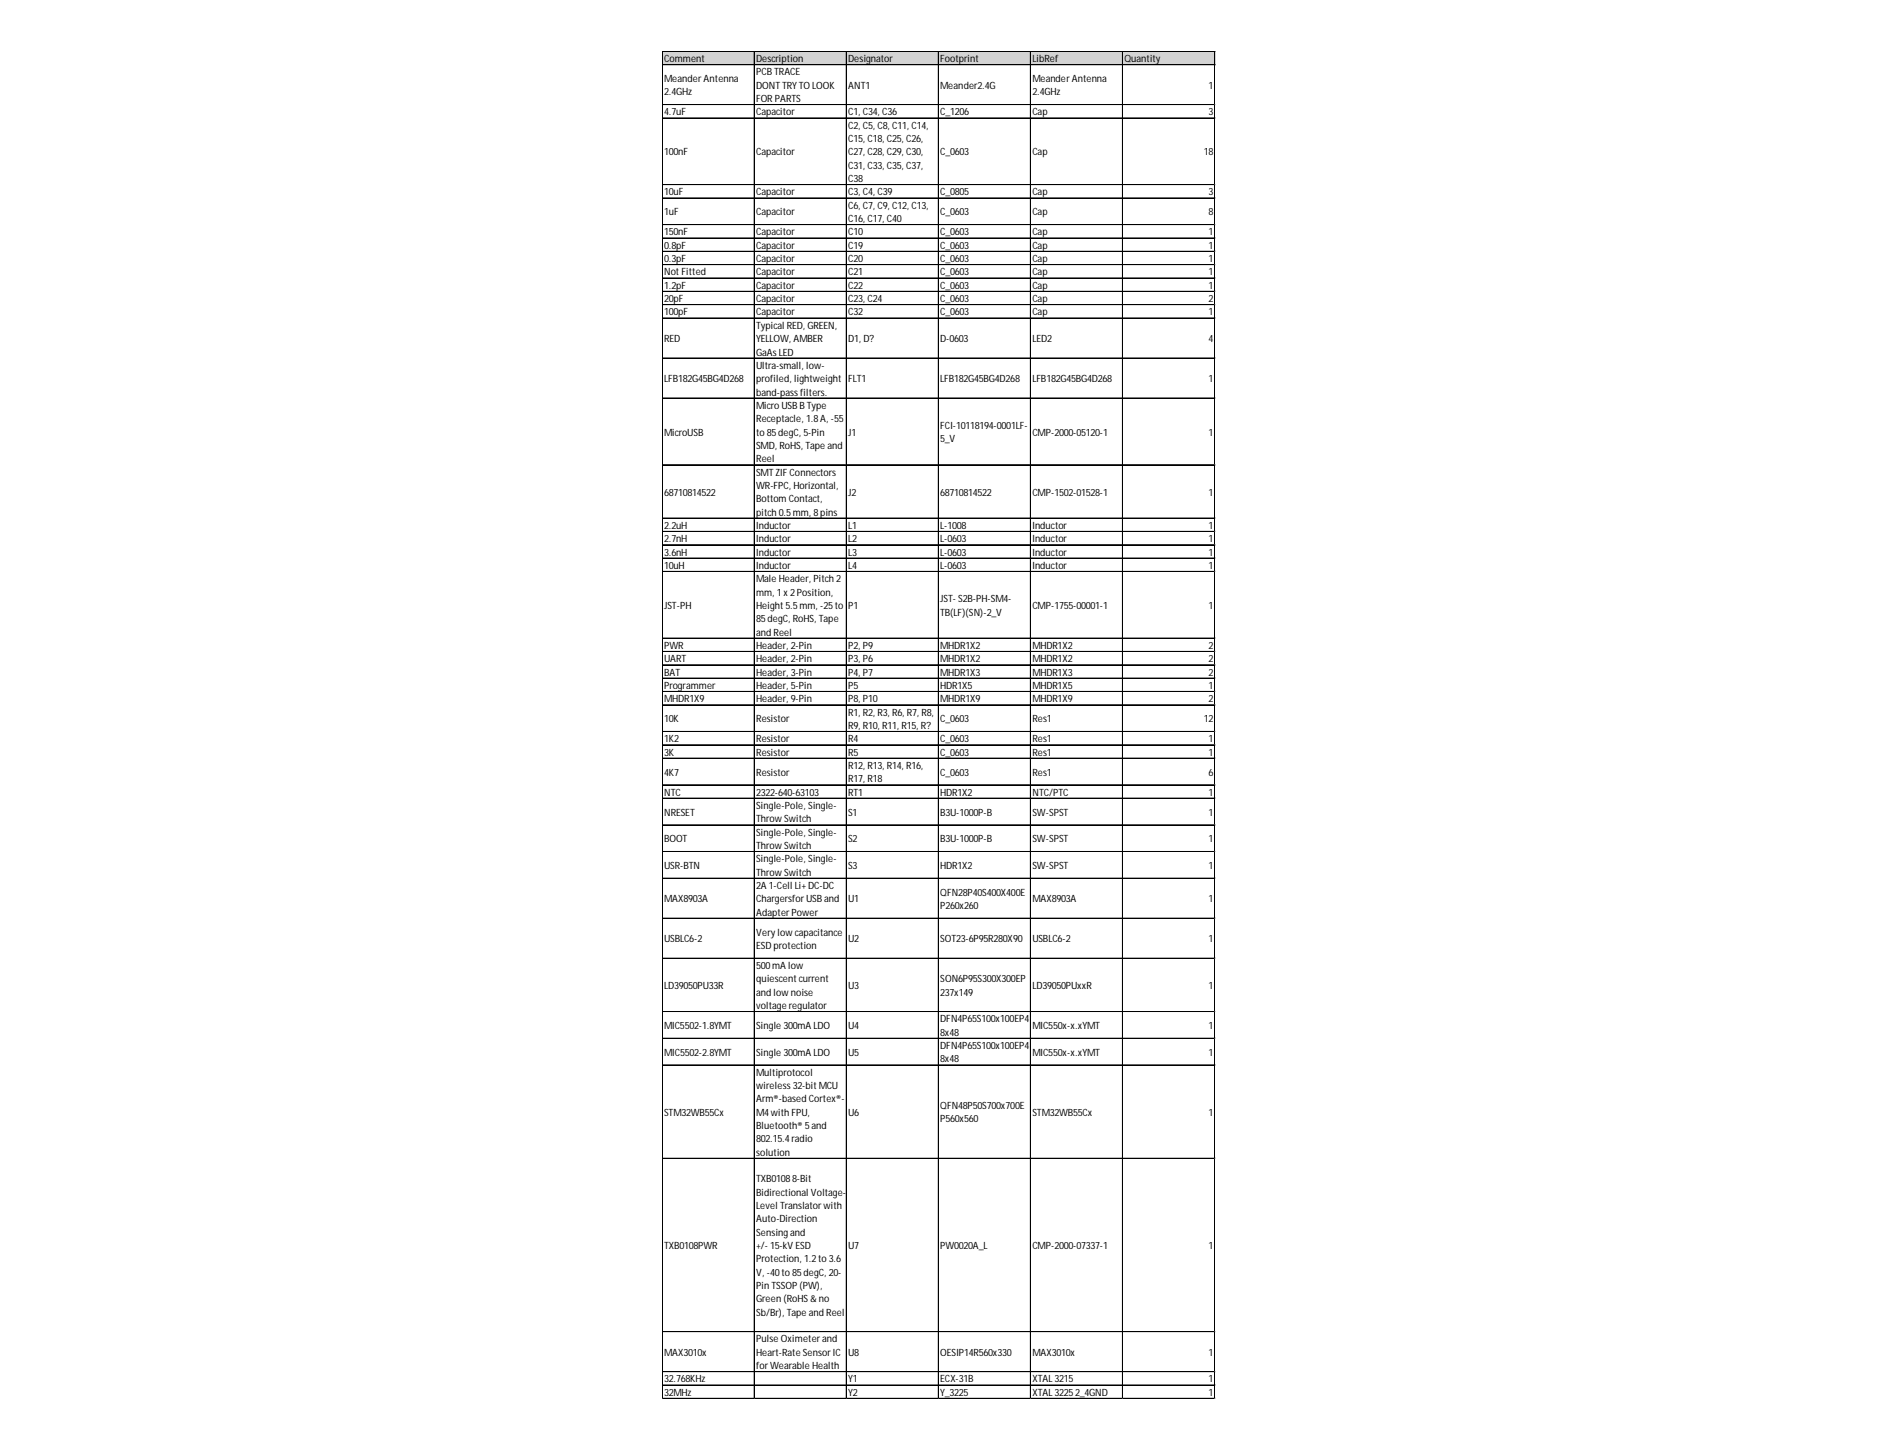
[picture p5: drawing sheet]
<svg xmlns="http://www.w3.org/2000/svg" width="279mm" height="216mm" viewBox="0 0 279 216" stroke-linecap="round" stroke-linejoin="round" font-family="sans-serif">
<defs><g id="words">
<g font-size="1.5">
<text x="98.7" y="9.2">Comment</text>
<text x="112.4" y="9.2">Description</text>
<text x="112.4" y="11.2">PCB TRACE</text>
<text x="126.1" y="9.2">Designator</text>
<text x="139.8" y="9.2">Footprint</text>
<text x="153.5" y="9.2">LibRef</text>
<text x="167.2" y="9.2">Quantity</text>
<text x="98.7" y="12.2">MeanderAntenna</text>
<text x="98.7" y="14.2">2.4GHz</text>
<text x="98.7" y="17.2">4.7uF</text>
<text x="112.4" y="13.2">DONT TRYTO LOOK</text>
<text x="112.4" y="15.2">FOR PARTS</text>
<text x="112.4" y="17.2">Capacitor</text>
<text x="126.1" y="13.2">ANT1</text>
<text x="126.1" y="17.2">C1, C34, C36</text>
<text x="139.8" y="13.2">Meander2.4G</text>
<text x="139.8" y="17.2">C_1206</text>
<text x="153.5" y="12.2">MeanderAntenna</text>
<text x="153.5" y="14.2">2.4GHz</text>
<text x="153.5" y="17.2">Cap</text>
<text x="179.7" y="13.2">1</text>
<text x="179.7" y="17.2">3</text>
<text x="98.7" y="23.1">100nF</text>
<text x="112.4" y="23.1">Capacitor</text>
<text x="126.1" y="19.1">C2, C5, C8, C11, C14,</text>
<text x="126.1" y="21.1">C15, C18, C25, C26,</text>
<text x="126.1" y="23.1">C27, C28, C29, C30,</text>
<text x="139.8" y="23.1">C_0603</text>
<text x="153.5" y="23.1">Cap</text>
<text x="179" y="23.1">18</text>
<text x="98.7" y="29.1">10uF</text>
<text x="112.4" y="29.1">Capacitor</text>
<text x="126.1" y="25.1">C31, C33, C35, C37,</text>
<text x="126.1" y="27.1">C38</text>
<text x="126.1" y="29.1">C3, C4, C39</text>
<text x="139.8" y="29.1">C_0805</text>
<text x="153.5" y="29.1">Cap</text>
<text x="179.7" y="29.1">3</text>
<text x="98.7" y="32">1uF</text>
<text x="98.7" y="35">150nF</text>
<text x="112.4" y="32">Capacitor</text>
<text x="112.4" y="35">Capacitor</text>
<text x="126.1" y="31">C6, C7, C9, C12, C13,</text>
<text x="126.1" y="33">C16, C17, C40</text>
<text x="126.1" y="35">C10</text>
<text x="139.8" y="32">C_0603</text>
<text x="139.8" y="35">C_0603</text>
<text x="153.5" y="32">Cap</text>
<text x="153.5" y="35">Cap</text>
<text x="179.7" y="32">8</text>
<text x="179.7" y="35">1</text>
<text x="98.7" y="37">0.8pF</text>
<text x="98.7" y="39">0.3pF</text>
<text x="98.7" y="41">Not Fitted</text>
<text x="112.4" y="37">Capacitor</text>
<text x="112.4" y="39">Capacitor</text>
<text x="112.4" y="41">Capacitor</text>
<text x="126.1" y="37">C19</text>
<text x="126.1" y="39">C20</text>
<text x="126.1" y="41">C21</text>
<text x="139.8" y="37">C_0603</text>
<text x="139.8" y="39">C_0603</text>
<text x="139.8" y="41">C_0603</text>
<text x="153.5" y="37">Cap</text>
<text x="153.5" y="39">Cap</text>
<text x="153.5" y="41">Cap</text>
<text x="179.7" y="37">1</text>
<text x="179.7" y="39">1</text>
<text x="179.7" y="41">1</text>
<text x="98.7" y="42.9">1.2pF</text>
<text x="98.7" y="44.9">20pF</text>
<text x="98.7" y="46.9">100pF</text>
<text x="112.4" y="42.9">Capacitor</text>
<text x="112.4" y="44.9">Capacitor</text>
<text x="112.4" y="46.9">Capacitor</text>
<text x="126.1" y="42.9">C22</text>
<text x="126.1" y="44.9">C23, C24</text>
<text x="126.1" y="46.9">C32</text>
<text x="139.8" y="42.9">C_0603</text>
<text x="139.8" y="44.9">C_0603</text>
<text x="139.8" y="46.9">C_0603</text>
<text x="153.5" y="42.9">Cap</text>
<text x="153.5" y="44.9">Cap</text>
<text x="153.5" y="46.9">Cap</text>
<text x="179.7" y="42.9">1</text>
<text x="179.7" y="44.9">2</text>
<text x="179.7" y="46.9">1</text>
<text x="98.7" y="50.9">RED</text>
<text x="112.4" y="48.9">Typical RED, GREEN,</text>
<text x="112.4" y="50.9">YELLOW, AMBER</text>
<text x="112.4" y="52.9">GaAsLED</text>
<text x="126.1" y="50.9">D1, D?</text>
<text x="139.8" y="50.9">D-0603</text>
<text x="153.5" y="50.9">LED2</text>
<text x="179.7" y="50.9">4</text>
<text x="98.7" y="56.8">LFB182G45BG4D268</text>
<text x="112.4" y="54.8">Ultra-small, low-</text>
<text x="112.4" y="56.8">profiled, lightweight</text>
<text x="112.4" y="58.8">band-passfilters.</text>
<text x="126.1" y="56.8">FLT1</text>
<text x="139.8" y="56.8">LFB182G45BG4D268</text>
<text x="153.5" y="56.8">LFB182G45BG4D268</text>
<text x="179.7" y="56.8">1</text>
<text x="98.7" y="64.8">MicroUSB</text>
<text x="112.4" y="60.8">Micro USB B Type</text>
<text x="112.4" y="62.8">Receptacle, 1.8A, -55</text>
<text x="112.4" y="64.8">to 85degC, 5-Pin</text>
<text x="126.1" y="64.8">J1</text>
<text x="139.8" y="63.8">FCI-10118194-0001LF-</text>
<text x="139.8" y="65.8">5_V</text>
<text x="153.5" y="64.8">CMP-2000-05120-1</text>
<text x="179.7" y="64.8">1</text>
<text x="112.4" y="66.7">SMD, RoHS, Tape and</text>
<text x="112.4" y="68.7">Reel</text>
<text x="112.4" y="70.7">SMT ZIF Connectors</text>
<text x="98.7" y="73.7">68710814522</text>
<text x="112.4" y="72.7">WR-FPC, Horizontal,</text>
<text x="112.4" y="74.7">Bottom Contact,</text>
<text x="112.4" y="76.7">pitch 0.5mm, 8pins</text>
<text x="126.1" y="73.7">J2</text>
<text x="139.8" y="73.7">68710814522</text>
<text x="153.5" y="73.7">CMP-1502-01528-1</text>
<text x="179.7" y="73.7">1</text>
<text x="98.7" y="78.6">2.2uH</text>
<text x="98.7" y="80.6">2.7nH</text>
<text x="98.7" y="82.6">3.6nH</text>
<text x="112.4" y="78.6">Inductor</text>
<text x="112.4" y="80.6">Inductor</text>
<text x="112.4" y="82.6">Inductor</text>
<text x="126.1" y="78.6">L1</text>
<text x="126.1" y="80.6">L2</text>
<text x="126.1" y="82.6">L3</text>
<text x="139.8" y="78.6">L-1008</text>
<text x="139.8" y="80.6">L-0603</text>
<text x="139.8" y="82.6">L-0603</text>
<text x="153.5" y="78.6">Inductor</text>
<text x="153.5" y="80.6">Inductor</text>
<text x="153.5" y="82.6">Inductor</text>
<text x="179.7" y="78.6">1</text>
<text x="179.7" y="80.6">1</text>
<text x="179.7" y="82.6">1</text>
<text x="98.7" y="84.6">10uH</text>
<text x="112.4" y="84.6">Inductor</text>
<text x="112.4" y="86.6">Male Header, Pitch 2</text>
<text x="112.4" y="88.6">mm, 1x 2Position,</text>
<text x="126.1" y="84.6">L4</text>
<text x="139.8" y="84.6">L-0603</text>
<text x="139.8" y="89.5">JST- S2B-PH-SM4-</text>
<text x="153.5" y="84.6">Inductor</text>
<text x="179.7" y="84.6">1</text>
<text x="98.7" y="90.5">JST-PH</text>
<text x="112.4" y="90.5">Height 5.5mm, -25to</text>
<text x="112.4" y="92.5">85degC, RoHS, Tape</text>
<text x="112.4" y="94.5">and Reel</text>
<text x="126.1" y="90.5">P1</text>
<text x="139.8" y="91.5">TB(LF)(SN)-2_V</text>
<text x="153.5" y="90.5">CMP-1755-00001-1</text>
<text x="179.7" y="90.5">1</text>
<text x="98.7" y="96.5">PWR</text>
<text x="98.7" y="98.5">UART</text>
<text x="98.7" y="100.5">BAT</text>
<text x="112.4" y="96.5">Header, 2-Pin</text>
<text x="112.4" y="98.5">Header, 2-Pin</text>
<text x="112.4" y="100.5">Header, 3-Pin</text>
<text x="126.1" y="96.5">P2, P9</text>
<text x="126.1" y="98.5">P3, P6</text>
<text x="126.1" y="100.5">P4, P7</text>
<text x="139.8" y="96.5">MHDR1X2</text>
<text x="139.8" y="98.5">MHDR1X2</text>
<text x="139.8" y="100.5">MHDR1X3</text>
<text x="153.5" y="96.5">MHDR1X2</text>
<text x="153.5" y="98.5">MHDR1X2</text>
<text x="153.5" y="100.5">MHDR1X3</text>
<text x="179.7" y="96.5">2</text>
<text x="179.7" y="98.5">2</text>
<text x="179.7" y="100.5">2</text>
<text x="98.7" y="102.4">Programmer</text>
<text x="98.7" y="104.4">MHDR1X9</text>
<text x="98.7" y="107.4">10K</text>
<text x="112.4" y="102.4">Header, 5-Pin</text>
<text x="112.4" y="104.4">Header, 9-Pin</text>
<text x="112.4" y="107.4">Resistor</text>
<text x="126.1" y="102.4">P5</text>
<text x="126.1" y="104.4">P8, P10</text>
<text x="126.1" y="106.4">R1, R2, R3, R6, R7, R8,</text>
<text x="139.8" y="102.4">HDR1X5</text>
<text x="139.8" y="104.4">MHDR1X9</text>
<text x="139.8" y="107.4">C_0603</text>
<text x="153.5" y="102.4">MHDR1X5</text>
<text x="153.5" y="104.4">MHDR1X9</text>
<text x="153.5" y="107.4">Res1</text>
<text x="179" y="107.4">12</text>
<text x="179.7" y="102.4">1</text>
<text x="179.7" y="104.4">2</text>
<text x="98.7" y="110.4">1K2</text>
<text x="98.7" y="112.4">3K</text>
<text x="112.4" y="110.4">Resistor</text>
<text x="112.4" y="112.4">Resistor</text>
<text x="126.1" y="108.4">R9, R10, R11, R15, R?</text>
<text x="126.1" y="110.4">R4</text>
<text x="126.1" y="112.4">R5</text>
<text x="139.8" y="110.4">C_0603</text>
<text x="139.8" y="112.4">C_0603</text>
<text x="153.5" y="110.4">Res1</text>
<text x="153.5" y="112.4">Res1</text>
<text x="179.7" y="110.4">1</text>
<text x="179.7" y="112.4">1</text>
<text x="98.7" y="115.3">4K7</text>
<text x="98.7" y="118.3">NTC</text>
<text x="112.4" y="115.3">Resistor</text>
<text x="112.4" y="118.3">2322-640-63103</text>
<text x="126.1" y="114.3">R12, R13, R14, R16,</text>
<text x="126.1" y="116.3">R17, R18</text>
<text x="126.1" y="118.3">RT1</text>
<text x="139.8" y="115.3">C_0603</text>
<text x="139.8" y="118.3">HDR1X2</text>
<text x="153.5" y="115.3">Res1</text>
<text x="153.5" y="118.3">NTC/PTC</text>
<text x="179.7" y="115.3">6</text>
<text x="179.7" y="118.3">1</text>
<text x="98.7" y="121.3">NRESET</text>
<text x="98.7" y="125.2">BOOT</text>
<text x="112.4" y="120.3">Single-Pole, Single-</text>
<text x="112.4" y="122.3">ThrowSwitch</text>
<text x="112.4" y="124.3">Single-Pole, Single-</text>
<text x="126.1" y="121.3">S1</text>
<text x="126.1" y="125.2">S2</text>
<text x="139.8" y="121.3">B3U-1000P-B</text>
<text x="139.8" y="125.2">B3U-1000P-B</text>
<text x="153.5" y="121.3">SW-SPST</text>
<text x="153.5" y="125.2">SW-SPST</text>
<text x="179.7" y="121.3">1</text>
<text x="179.7" y="125.2">1</text>
<text x="98.7" y="129.2">USR-BTN</text>
<text x="112.4" y="126.2">ThrowSwitch</text>
<text x="112.4" y="128.2">Single-Pole, Single-</text>
<text x="112.4" y="130.2">ThrowSwitch</text>
<text x="126.1" y="129.2">S3</text>
<text x="139.8" y="129.2">HDR1X2</text>
<text x="153.5" y="129.2">SW-SPST</text>
<text x="179.7" y="129.2">1</text>
<text x="98.7" y="134.2">MAX8903A</text>
<text x="112.4" y="132.2">2A 1-Cell Li+DC-DC</text>
<text x="112.4" y="134.2">ChargersforUSB and</text>
<text x="112.4" y="136.2">AdapterPower</text>
<text x="126.1" y="134.2">U1</text>
<text x="139.8" y="133.2">QFN28P40S400X400E</text>
<text x="139.8" y="135.2">P260x260</text>
<text x="153.5" y="134.2">MAX8903A</text>
<text x="179.7" y="134.2">1</text>
<text x="98.7" y="140.1">USBLC6-2</text>
<text x="112.4" y="139.1">Very lowcapacitance</text>
<text x="112.4" y="141.1">ESD protection</text>
<text x="126.1" y="140.1">U2</text>
<text x="139.8" y="140.1">SOT23-6P95R280X90</text>
<text x="153.5" y="140.1">USBLC6-2</text>
<text x="179.7" y="140.1">1</text>
<text x="98.7" y="147.1">LD39050PU33R</text>
<text x="112.4" y="144.1">500mA low</text>
<text x="112.4" y="146.1">quiescent current</text>
<text x="112.4" y="148.1">and lownoise</text>
<text x="126.1" y="147.1">U3</text>
<text x="139.8" y="146.1">SON6P95S300X300EP</text>
<text x="139.8" y="148.1">237x149</text>
<text x="153.5" y="147.1">LD39050PUxxR</text>
<text x="179.7" y="147.1">1</text>
<text x="98.7" y="153">MIC5502-1.8YMT</text>
<text x="112.4" y="150">voltage regulator</text>
<text x="112.4" y="153">Single 300mA LDO</text>
<text x="126.1" y="153">U4</text>
<text x="139.8" y="152">DFN4P65S100x100EP4</text>
<text x="139.8" y="154">8x48</text>
<text x="139.8" y="156">DFN4P65S100x100EP4</text>
<text x="153.5" y="153">MIC550x-x.xYMT</text>
<text x="179.7" y="153">1</text>
<text x="98.7" y="157">MIC5502-2.8YMT</text>
<text x="112.4" y="157">Single 300mA LDO</text>
<text x="112.4" y="160">Multiprotocol</text>
<text x="112.4" y="161.9">wireless32-bitMCU</text>
<text x="126.1" y="157">U5</text>
<text x="139.8" y="158">8x48</text>
<text x="153.5" y="157">MIC550x-x.xYMT</text>
<text x="179.7" y="157">1</text>
<text x="98.7" y="165.9">STM32WB55Cx</text>
<text x="112.4" y="163.9">Arm®-based Cortex®-</text>
<text x="112.4" y="165.9">M4with FPU,</text>
<text x="112.4" y="167.9">Bluetooth® 5and</text>
<text x="126.1" y="165.9">U6</text>
<text x="139.8" y="164.9">QFN48P50S700x700E</text>
<text x="139.8" y="166.9">P560x560</text>
<text x="153.5" y="165.9">STM32WB55Cx</text>
<text x="179.7" y="165.9">1</text>
<text x="112.4" y="169.9">802.15.4radio</text>
<text x="112.4" y="171.9">solution</text>
<text x="112.4" y="175.8">TXB01088-Bit</text>
<text x="112.4" y="177.8">Bidirectional Voltage-</text>
<text x="112.4" y="179.8">Level Translatorwith</text>
<text x="98.7" y="185.7">TXB0108PWR</text>
<text x="112.4" y="181.8">Auto-Direction</text>
<text x="112.4" y="183.8">Sensing and</text>
<text x="112.4" y="185.7">+/- 15-kV ESD</text>
<text x="126.1" y="185.7">U7</text>
<text x="139.8" y="185.7">PW0020A_L</text>
<text x="153.5" y="185.7">CMP-2000-07337-1</text>
<text x="179.7" y="185.7">1</text>
<text x="112.4" y="187.7">Protection, 1.2to 3.6</text>
<text x="112.4" y="189.7">V, -40to 85degC, 20-</text>
<text x="112.4" y="191.7">Pin TSSOP (PW),</text>
<text x="112.4" y="193.7">Green (RoHS&amp; no</text>
<text x="112.4" y="195.6">Sb/Br), Tape and Reel</text>
<text x="98.7" y="201.6">MAX3010x</text>
<text x="112.4" y="199.6">Pulse Oximeterand</text>
<text x="112.4" y="201.6">Heart-Rate Sensor IC</text>
<text x="112.4" y="203.6">forWearable Health</text>
<text x="126.1" y="201.6">U8</text>
<text x="139.8" y="201.6">OESIP14R560x330</text>
<text x="153.5" y="201.6">MAX3010x</text>
<text x="179.7" y="201.6">1</text>
<text x="98.7" y="205.6">32.768KHz</text>
<text x="98.7" y="207.5">32MHz</text>
<text x="126.1" y="205.6">Y1</text>
<text x="126.1" y="207.5">Y2</text>
<text x="139.8" y="205.6">ECX-31B</text>
<text x="139.8" y="207.5">Y_3225</text>
<text x="153.5" y="205.6">XTAL3215</text>
<text x="153.5" y="207.5">XTAL32252_4GND</text>
<text x="179.7" y="205.6">1</text>
<text x="179.7" y="207.5">1</text>
</g>
</g></defs>
<path d="M98.5 7.7h82.2v2h-82.2z" fill="#d3d3d3"/>
<g fill="none" stroke="#000" stroke-width=".15">
<path d="M98.5 7.6v200.4M98.6 7.6h82.1M98.6 7.7h82.1M98.6 9.6h82.1M98.6 15.5h82.1M98.6 15.6h82.1M98.6 17.5h82.1M98.6 17.6h82.1M112.1 7.7v200.3M112.2 7.7v200.3M125.8 7.7v200.3M125.9 7.7v200.3"/>
<path d="M139.5 7.7v200.3M139.6 7.7v200.3M153.2 7.7v200.3M153.3 7.7v200.3M166.9 7.7v200.3M167 7.7v200.3M180.6 7.7v200.3M98.6 27.4h82.1M98.6 27.5h82.1M98.6 29.4h82.1M98.6 29.5h82.1M98.6 33.4h82.1"/>
<path d="M98.6 35.4h82.1M98.6 37.4h82.1M98.6 39.3h82.1M98.6 39.4h82.1M98.6 41.3h82.1M98.6 41.4h82.1M98.6 43.3h82.1M98.6 43.4h82.1M98.6 45.3h82.1M98.6 47.3h82.1M98.6 53.2h82.1M98.6 53.3h82.1"/>
<path d="M98.6 59.2h82.1M98.6 69.1h82.1M98.6 77h82.1M98.6 77.1h82.1M98.6 79h82.1M98.6 79.1h82.1M98.6 81h82.1M98.6 83h82.1M98.6 85h82.1M98.6 94.9h82.1M98.6 96.9h82.1M98.6 98.8h82.1"/>
<path d="M98.6 98.9h82.1M98.6 100.8h82.1M98.6 100.9h82.1M98.6 102.8h82.1M98.6 102.9h82.1M98.6 104.8h82.1M98.6 108.8h82.1M98.6 110.7h82.1M98.6 110.8h82.1M98.6 112.7h82.1M98.6 112.8h82.1M98.6 116.7h82.1"/>
<path d="M98.6 118.7h82.1M98.6 122.6h82.1M98.6 122.7h82.1M98.6 126.6h82.1M98.6 126.7h82.1M98.6 130.6h82.1M98.6 136.5h82.1M98.6 136.6h82.1M98.6 142.5h82.1M98.6 150.4h82.1M98.6 150.5h82.1M98.6 154.4h82.1"/>
<path d="M98.6 158.3h82.1M98.6 158.4h82.1M98.6 172.2h82.1M98.6 172.3h82.1M98.6 198h82.1M98.6 198.1h82.1M98.6 204h82.1M98.6 205.9h82.1M98.6 206h82.1M98.6 207.9h82.1M98.6 208h82.1"/>
</g>
<path d="M180.7 15.5h.1" fill="none" stroke="#d4d4d4" stroke-width=".15"/>
<path d="M180.7 15.5v.1z" fill="#d4d4d4"/>
<path d="M180.7 17.5h.1" fill="none" stroke="#d4d4d4" stroke-width=".15"/>
<path d="M180.7 17.5v.1z" fill="#d4d4d4"/>
<path d="M180.7 27.4h.1" fill="none" stroke="#d4d4d4" stroke-width=".15"/>
<path d="M180.7 27.4v.1z" fill="#d4d4d4"/>
<path d="M180.7 29.4h.1" fill="none" stroke="#d4d4d4" stroke-width=".15"/>
<path d="M180.7 29.4v.1z" fill="#d4d4d4"/>
<path d="M180.7 33.4h.1" fill="none" stroke="#d4d4d4" stroke-width=".15"/>
<path d="M180.7 33.4v.1z" fill="#d4d4d4"/>
<path d="M180.7 35.4h.1" fill="none" stroke="#d4d4d4" stroke-width=".15"/>
<path d="M180.7 35.4v.1z" fill="#d4d4d4"/>
<path d="M180.7 37.4h.1" fill="none" stroke="#d4d4d4" stroke-width=".15"/>
<path d="M180.7 37.4v.1z" fill="#d4d4d4"/>
<path d="M180.7 39.3h.1" fill="none" stroke="#d4d4d4" stroke-width=".15"/>
<path d="M180.7 39.3v.1z" fill="#d4d4d4"/>
<path d="M180.7 41.3h.1" fill="none" stroke="#d4d4d4" stroke-width=".15"/>
<path d="M180.7 41.3v.1z" fill="#d4d4d4"/>
<path d="M180.7 43.3h.1" fill="none" stroke="#d4d4d4" stroke-width=".15"/>
<path d="M180.7 43.3v.1z" fill="#d4d4d4"/>
<path d="M180.7 45.3h.1" fill="none" stroke="#d4d4d4" stroke-width=".15"/>
<path d="M180.7 45.3v.1z" fill="#d4d4d4"/>
<path d="M180.7 47.3h.1" fill="none" stroke="#d4d4d4" stroke-width=".15"/>
<path d="M180.7 47.3v.1z" fill="#d4d4d4"/>
<path d="M180.7 53.2h.1" fill="none" stroke="#d4d4d4" stroke-width=".15"/>
<path d="M180.7 53.2v.1z" fill="#d4d4d4"/>
<path d="M180.7 59.2h.1" fill="none" stroke="#d4d4d4" stroke-width=".15"/>
<path d="M180.7 59.2v.1z" fill="#d4d4d4"/>
<path d="M180.7 69.1h.1" fill="none" stroke="#d4d4d4" stroke-width=".15"/>
<path d="M180.7 69.1v.1z" fill="#d4d4d4"/>
<path d="M180.7 77h.1" fill="none" stroke="#d4d4d4" stroke-width=".15"/>
<path d="M180.7 77v.1z" fill="#d4d4d4"/>
<path d="M180.7 79h.1" fill="none" stroke="#d4d4d4" stroke-width=".15"/>
<path d="M180.7 79v.1z" fill="#d4d4d4"/>
<path d="M180.7 81h.1" fill="none" stroke="#d4d4d4" stroke-width=".15"/>
<path d="M180.7 81v.1z" fill="#d4d4d4"/>
<path d="M180.7 83h.1" fill="none" stroke="#d4d4d4" stroke-width=".15"/>
<path d="M180.7 83v.1z" fill="#d4d4d4"/>
<path d="M180.7 85h.1" fill="none" stroke="#d4d4d4" stroke-width=".15"/>
<path d="M180.7 85v.1z" fill="#d4d4d4"/>
<path d="M180.7 94.9h.1" fill="none" stroke="#d4d4d4" stroke-width=".15"/>
<path d="M180.7 94.9v.1z" fill="#d4d4d4"/>
<path d="M180.7 96.9h.1" fill="none" stroke="#d4d4d4" stroke-width=".15"/>
<path d="M180.7 96.9v.1z" fill="#d4d4d4"/>
<path d="M180.7 98.8h.1" fill="none" stroke="#d4d4d4" stroke-width=".15"/>
<path d="M180.7 98.8v.1z" fill="#d4d4d4"/>
<path d="M180.7 100.8h.1" fill="none" stroke="#d4d4d4" stroke-width=".15"/>
<path d="M180.7 100.8v.1z" fill="#d4d4d4"/>
<path d="M180.7 102.8h.1" fill="none" stroke="#d4d4d4" stroke-width=".15"/>
<path d="M180.7 102.8v.1z" fill="#d4d4d4"/>
<path d="M180.7 104.8h.1" fill="none" stroke="#d4d4d4" stroke-width=".15"/>
<path d="M180.7 104.8v.1z" fill="#d4d4d4"/>
<path d="M180.7 108.8h.1" fill="none" stroke="#d4d4d4" stroke-width=".15"/>
<path d="M180.7 108.8v.1z" fill="#d4d4d4"/>
<path d="M180.7 110.7h.1" fill="none" stroke="#d4d4d4" stroke-width=".15"/>
<path d="M180.7 110.7v.1z" fill="#d4d4d4"/>
<path d="M180.7 112.7h.1" fill="none" stroke="#d4d4d4" stroke-width=".15"/>
<path d="M180.7 112.7v.1z" fill="#d4d4d4"/>
<path d="M180.7 116.7h.1" fill="none" stroke="#d4d4d4" stroke-width=".15"/>
<path d="M180.7 116.7v.1z" fill="#d4d4d4"/>
<path d="M180.7 118.7h.1" fill="none" stroke="#d4d4d4" stroke-width=".15"/>
<path d="M180.7 118.7v.1z" fill="#d4d4d4"/>
<path d="M180.7 122.6h.1" fill="none" stroke="#d4d4d4" stroke-width=".15"/>
<path d="M180.7 122.6v.1z" fill="#d4d4d4"/>
<path d="M180.7 126.6h.1" fill="none" stroke="#d4d4d4" stroke-width=".15"/>
<path d="M180.7 126.6v.1z" fill="#d4d4d4"/>
<path d="M180.7 130.6h.1" fill="none" stroke="#d4d4d4" stroke-width=".15"/>
<path d="M180.7 130.6v.1z" fill="#d4d4d4"/>
<path d="M180.7 136.5h.1" fill="none" stroke="#d4d4d4" stroke-width=".15"/>
<path d="M180.7 136.5v.1z" fill="#d4d4d4"/>
<path d="M180.7 142.5h.1" fill="none" stroke="#d4d4d4" stroke-width=".15"/>
<path d="M180.7 142.5v.1z" fill="#d4d4d4"/>
<path d="M180.7 150.4h.1" fill="none" stroke="#d4d4d4" stroke-width=".15"/>
<path d="M180.7 150.4v.1z" fill="#d4d4d4"/>
<path d="M180.7 154.4h.1" fill="none" stroke="#d4d4d4" stroke-width=".15"/>
<path d="M180.7 154.4v.1z" fill="#d4d4d4"/>
<path d="M180.7 158.3h.1" fill="none" stroke="#d4d4d4" stroke-width=".15"/>
<path d="M180.7 158.3v.1z" fill="#d4d4d4"/>
<path d="M180.7 172.2h.1" fill="none" stroke="#d4d4d4" stroke-width=".15"/>
<path d="M180.7 172.2v.1z" fill="#d4d4d4"/>
<path d="M180.7 198h.1" fill="none" stroke="#d4d4d4" stroke-width=".15"/>
<path d="M180.7 198v.1z" fill="#d4d4d4"/>
<path d="M180.7 204h.1" fill="none" stroke="#d4d4d4" stroke-width=".15"/>
<path d="M180.7 204v.1z" fill="#d4d4d4"/>
<path d="M180.7 205.9h.1" fill="none" stroke="#d4d4d4" stroke-width=".15"/>
<path d="M180.7 205.9v.1z" fill="#d4d4d4"/>
<path d="M180.7 207.9h.1" fill="none" stroke="#d4d4d4" stroke-width=".15"/>
<path d="M180.7 207.9v.1z" fill="#d4d4d4"/>
<use href="#words"/>
</svg>
